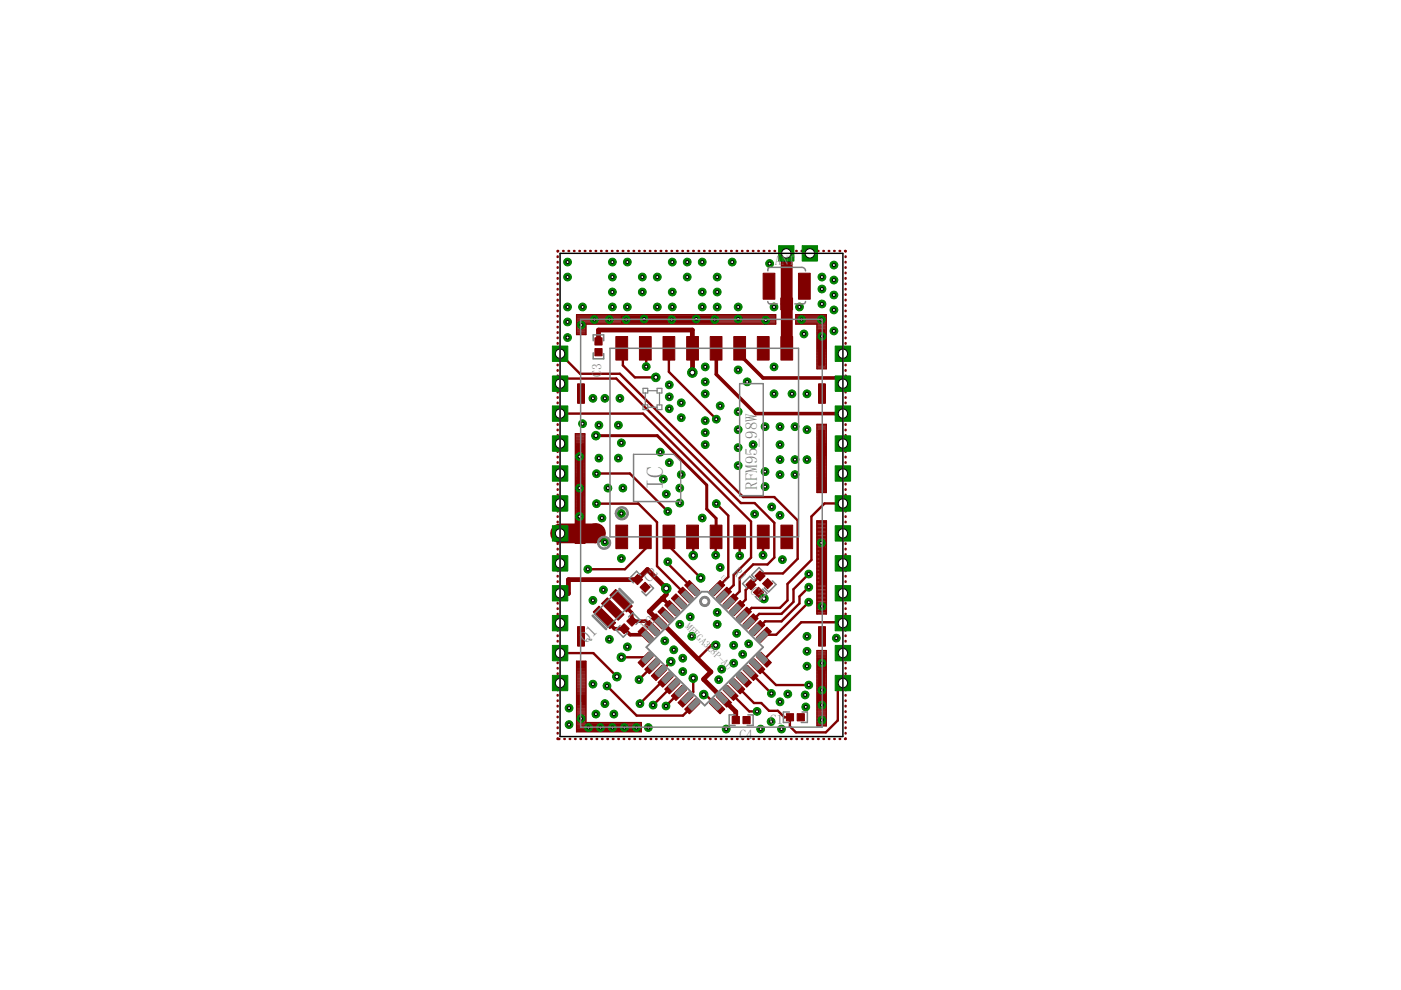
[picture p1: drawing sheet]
<svg xmlns="http://www.w3.org/2000/svg" width="297mm" height="210mm" viewBox="0 0 297 210" stroke-linecap="round" stroke-linejoin="round" font-family="sans-serif">
<defs><g id="words">
<text font-size="5" fill="#808080" x="140.6" y="103.8" transform="rotate(-90 140.6 103.8)">IC</text>
<g font-size="3.6" fill="#808080">
<text x="160.6" y="103.8" transform="rotate(-90 160.6 103.8)">RFM95_98W</text>
<text x="124.3" y="136.5" transform="rotate(-45 124.3 136.5)">Q1</text>
</g>
<g font-size="2.9" fill="#808080">
<text x="164.3" y="56.2">AN</text>
<text x="167.2" y="56.2">T</text>
<text x="127.5" y="79.9" transform="rotate(-90 127.5 79.9)">C</text>
<text x="127.5" y="78.4" transform="rotate(-90 127.5 78.4)">3</text>
<text x="137.7" y="123.5" transform="rotate(-45 137.7 123.5)">C2</text>
<text x="155.2" y="121.6" transform="rotate(45 155.2 121.6)">R1</text>
<text x="158.9" y="125.5" transform="rotate(45 158.9 125.5)">C5</text>
<text x="137" y="133.7" transform="rotate(-45 137 133.7)">R2</text>
<text x="163.2" y="153.5">C1</text>
<text x="156.8" y="156.6">C4</text>
</g>
<text font-size="2.1" fill="#808080" x="145.2" y="133" transform="rotate(45 145.2 133)">ME GA328P-AU</text>
<text font-size="1.4" fill="#808080" x="152.8" y="122.6" transform="rotate(45 152.8 122.6)">U1</text>
</g></defs>
<g fill="#800000" stroke="#800000" stroke-width=".21">
<path d="M169 151.3h1.5v1.5h-1.5z"/>
<path d="M166.7 151.3h1.6v1.5h-1.6z"/>
<path d="M126.1 73.9h1.6v1.5h-1.6z"/>
<path d="M126.1 71.6h1.6v1.6h-1.6z"/>
<path d="M165.5 63.2h2.5v2.5h-2.5z"/>
<path d="M161.8 57.9h2.5v5.5h-2.5z"/>
<path d="M169.3 57.9h2.5v5.5h-2.5z"/>
<path d="M130.5 125l3.6 3.5-1.3 1.3-3.5-3.6z"/>
<path d="M127.5 128l1.3-1.3 3.5 3.6-1.2 1.2z"/>
<path d="M127 128.5l3.5 3.5-1.2 1.3-3.5-3.5z"/>
<path d="M158.1 124l1.1-1.1 1.1 1.1-1.1 1.1z"/>
<path d="M159.7 125.6l1.1-1.1 1.1 1.1-1.1 1.1z"/>
<path d="M146.2 123.1l2.2 2.2-1 1-2.2-2.2z"/>
<path d="M143.7 125.5l1-1 2.3 2.2-1 1z"/>
<path d="M142.3 126.9l1-1 2.3 2.2-1 1z"/>
<path d="M140.9 128.3l1-1 2.3 2.3-1 .9z"/>
<path d="M139.5 129.7l1-1 2.2 2.3-.9 1z"/>
<path d="M138.1 131.1l1-1 2.2 2.3-1 1z"/>
<path d="M137.7 131.6l2.2 2.2-1 1-2.2-2.3z"/>
<path d="M136.2 133l2.3 2.2-1 1-2.2-2.3z"/>
<path d="M135.3 140.5l2.2-2.3 1 1-2.3 2.3z"/>
<path d="M136.7 141.9l2.2-2.2 1 .9-2.2 2.3z"/>
<path d="M138.1 143.3l2.2-2.2 1 .9-2.2 2.3z"/>
<path d="M139.5 144.7l2.3-2.2 .9 1-2.2 2.2z"/>
<path d="M140.9 146.1l2.3-2.2 1 1-2.3 2.2z"/>
<path d="M142.3 147.6l2.3-2.3 1 1-2.3 2.2z"/>
<path d="M143.7 149l2.3-2.3 1 1-2.3 2.2z"/>
<path d="M145.2 150.4l2.2-2.3 1 1-2.2 2.3z"/>
<path d="M150.4 149.1l1-1 2.3 2.3-1 1z"/>
<path d="M151.8 147.7l1-1 2.3 2.3-1 .9z"/>
<path d="M153.3 146.3l1-1 2.2 2.3-1 .9z"/>
<path d="M155.7 143.9l2.2 2.2-1 1-2.2-2.2z"/>
<path d="M157.1 142.5l2.2 2.2-1 1-2.2-2.2z"/>
<path d="M158.5 141.1l2.2 2.2-1 1-2.2-2.3z"/>
<path d="M158.9 140.6l1-.9 2.3 2.2-1 1z"/>
<path d="M160.3 139.2l1-1 2.3 2.3-1 1z"/>
<path d="M160.3 135.2l2.3-2.2 1 .9-2.3 2.3z"/>
<path d="M161.2 131.6l1 .9-2.3 2.3-1-1z"/>
<path d="M157.5 132.4l2.2-2.3 1 1-2.2 2.3z"/>
<path d="M156.1 131l2.2-2.3 1 1-2.2 2.3z"/>
<path d="M156.9 127.3l1 1-2.2 2.2-1-.9z"/>
<path d="M153.3 128.1l2.2-2.2 1 1-2.2 2.2z"/>
<path d="M151.8 126.7l2.3-2.2 1 1-2.3 2.2z"/>
<path d="M150.4 125.3l2.3-2.2 1 1-2.3 2.2z"/>
<path d="M130.6 71.4h2.5v4.9h-2.5z"/>
<path d="M135.6 71.4h2.5v4.9h-2.5z"/>
<path d="M145.6 71.4h2.5v4.9h-2.5z"/>
<path d="M140.6 71.4h2.5v4.9h-2.5z"/>
<path d="M155.6 71.4h2.5v4.9h-2.5z"/>
<path d="M150.6 71.4h2.5v4.9h-2.5z"/>
<path d="M165.6 71.4h2.5v4.9h-2.5z"/>
<path d="M160.6 71.4h2.5v4.9h-2.5z"/>
<path d="M130.6 111.3h2.5v5h-2.5z"/>
<path d="M140.6 111.3h2.5v5h-2.5z"/>
<path d="M135.6 111.3h2.5v5h-2.5z"/>
<path d="M150.6 111.3h2.5v5h-2.5z"/>
<path d="M145.6 111.3h2.5v5h-2.5z"/>
<path d="M160.6 111.3h2.5v5h-2.5z"/>
<path d="M155.6 111.3h2.5v5h-2.5z"/>
<path d="M165.6 111.3h2.5v5h-2.5z"/>
<path d="M135.7 124.5l1.1-1.1 1.1 1.1-1.1 1.1z"/>
<path d="M135.2 121.8l1 1.1-1 1.1-1.1-1.1z"/>
<path d="M157.5 151.9h1.5v1.5h-1.5z"/>
<path d="M155.2 151.9h1.6v1.5h-1.6z"/>
<path d="M132.9 131.7l1.1-1.1 1 1.1-1 1.1z"/>
<path d="M131.3 133.3l1-1.1 1.1 1.1-1.1 1.1z"/>
<path d="M162.8 122.7l1 1-1 1.1-1.1-1.1z"/>
<path d="M161.1 121l1.1 1.1-1.1 1.1-1-1.1z"/>
<path d="M125 153.5h7.5v1.3h-7.5z"/>
<path d="M131.7 67.1h20v1.2h-20z"/>
<path d="M122.3 94.2h1.3v20h-1.3z"/>
<path d="M173.6 91.2h1.2v12.5h-1.2z"/>
<path d="M173.6 70h1.2v7.4h-1.2z"/>
<path d="M173.8 116.4h1.3v7.5h-1.3z"/>
<path d="M173.6 142.2h1.2v7.5h-1.2z"/>
</g>
<g fill="none" stroke="#800000" stroke-width=".25">
<path d="M122.2 68.7h42.3v-2h-42.3v4.3h2v-2.3M122.2 70.9h2M122.2 70.7h2M122.2 70.4h2M122.2 70.2h2M122.2 70h2M122.2 69.8h2M122.2 69.6h2M122.2 69.3h2M122.2 69.1h2M122.2 68.9h2M122.2 68.5h42.3"/>
<path d="M122.2 68.3h42.3M122.2 68h42.3M122.2 67.8h42.3M122.2 67.6h42.3M122.2 67.4h42.3M122.2 67.2h42.3M122.2 67h42.3M168.7 68.5h6.5M168.7 68.3h6.5M168.7 68h6.5M168.7 67.8h6.5M168.7 67.6h6.5"/>
<path d="M168.7 67.4h6.5M168.7 67.2h6.5M168.7 67h6.5M173.2 70.9h2M173.2 70.7h2M173.2 70.4h2M173.2 70.2h2M173.2 70h2M173.2 69.8h2M173.2 69.6h2M173.2 69.3h2M173.2 69.1h2"/>
<path d="M173.2 68.9h2M173.2 78.1h2M173.2 77.9h2M173.2 77.6h2M173.2 77.4h2M173.2 77.2h2M173.2 77h2M173.2 76.8h2M173.2 76.5h2M173.2 76.3h2M173.2 76.1h2M173.2 75.9h2"/>
<path d="M173.2 75.7h2M173.2 75.5h2M173.2 75.2h2M173.2 75h2M173.2 74.8h2M173.2 74.6h2M173.2 74.4h2M173.2 74.1h2M173.2 73.9h2M173.2 73.7h2M173.2 73.5h2M173.2 73.3h2"/>
<path d="M173.2 73h2M173.2 72.8h2M173.2 72.6h2M173.2 72.4h2M173.2 72.2h2M173.2 72h2M173.2 71.7h2M173.2 71.5h2M173.2 71.3h2M173.2 71.1h2M175.2 68.7h-6.5v-2h6.5v11.5h-2v-9.5M122 99.9h2"/>
<path d="M122 99.7h2M122 99.4h2M122 99.2h2M122 99h2M122 98.8h2M122 98.6h2M122 98.4h2M122 98.1h2M122 97.9h2M122 97.7h2M122 97.5h2M122 97.3h2"/>
<path d="M122 97h2M122 96.8h2M122 96.6h2M122 96.4h2M122 96.2h2M122 95.9h2M122 95.7h2M122 95.5h2M122 95.3h2M122 95.1h2M122 94.9h2M122 94.7h2"/>
<path d="M122 94.4h2M122 94.2h2M122 94h2M122 93.8h2M122 93.6h2M122 93.3h2M122 93.1h2M122 92.9h2M122 92.7h2M122 92.5h2M122 92.2h2M122 92h2"/>
<path d="M122 91.9h2v23.3h-2zM173.2 90h2v14.4h-2zM173.2 99.9h2M173.2 99.7h2M173.2 99.4h2M173.2 99.2h2M173.2 99h2M173.2 98.8h2M173.2 98.6h2M173.2 98.4h2M173.2 98.1h2M173.2 97.9h2"/>
<path d="M173.2 97.7h2M173.2 97.5h2M173.2 97.3h2M173.2 97h2M173.2 96.8h2M173.2 96.6h2M173.2 96.4h2M173.2 96.2h2M173.2 95.9h2M173.2 95.7h2M173.2 95.5h2M173.2 95.3h2"/>
<path d="M173.2 95.1h2M173.2 94.9h2M173.2 94.7h2M173.2 94.4h2M173.2 94.2h2M173.2 94h2M173.2 93.8h2M173.2 93.6h2M173.2 93.3h2M173.2 93.1h2M173.2 92.9h2M173.2 92.7h2"/>
<path d="M173.2 92.5h2M173.2 92.2h2M173.2 92h2M173.2 91.8h2M173.2 91.6h2M173.2 91.4h2M173.2 91.2h2M173.2 90.9h2M173.2 90.7h2M173.2 90.5h2M173.2 90.3h2M173.2 90.1h2"/>
<path d="M122 104.2h2M122 104h2M122 103.8h2M122 103.6h2M122 103.4h2M122 103.1h2M122 102.9h2M122 102.7h2M122 102.5h2M122 102.3h2M122 102.1h2M122 101.9h2"/>
<path d="M122 101.6h2M122 101.4h2M122 101.2h2M122 101h2M122 100.8h2M122 100.5h2M122 100.3h2M122 100.1h2M122 115.1h2M122 114.9h2M122 114.7h2M122 114.5h2"/>
<path d="M122 114.3h2M122 114.1h2M122 113.8h2M122 113.6h2M122 113.4h2M122 113.2h2M122 113h2M122 112.8h2M122 112.5h2M122 112.3h2M122 112.1h2M122 111.9h2"/>
<path d="M122 111.7h2M122 111.4h2M122 111.2h2M122 111h2M122 110.8h2M122 110.6h2M122 110.4h2M122 110.1h2M122 109.9h2M122 109.7h2M122 109.5h2M122 109.3h2"/>
<path d="M122 109.1h2M122 108.8h2M122 108.6h2M122 108.4h2M122 108.2h2M122 107.9h2M122 107.7h2M122 107.5h2M122 107.3h2M122 107.1h2M122 106.9h2M122 106.6h2"/>
<path d="M122 106.4h2M122 106.2h2M122 106h2M122 105.8h2M122 105.6h2M122 105.3h2M122 105.1h2M122 104.9h2M122 104.7h2M122 104.5h2M173.2 104.2h2M173.2 104h2"/>
<path d="M173.2 103.8h2M173.2 103.6h2M173.2 103.4h2M173.2 103.1h2M173.2 102.9h2M173.2 102.7h2M173.2 102.5h2M173.2 102.3h2M173.2 102.1h2M173.2 101.9h2M173.2 101.6h2M173.2 101.4h2"/>
<path d="M173.2 101.2h2M173.2 101h2M173.2 100.8h2M173.2 100.5h2M173.2 100.3h2M173.2 100.1h2M173.2 137.9h2v16h-2zM173.2 139.8h2M173.2 139.6h2M173.2 139.4h2M173.2 139.1h2M173.2 138.9h2"/>
<path d="M173.2 138.7h2M173.2 138.5h2M173.2 138.3h2M173.2 138h2M122.2 140.2h2v13h11.8v2h-13.8zM122.2 153.8h13.8M122.2 153.5h13.8M122.2 153.3h13.8M122.2 153.1h2M122.2 152.9h2M122.2 152.7h2M122.2 152.5h2"/>
<path d="M122.2 152.2h2M122.2 152h2M122.2 151.8h2M122.2 151.6h2M122.2 151.4h2M122.2 151.2h2M122.2 150.9h2M122.2 150.7h2M122.2 150.5h2M122.2 150.3h2M122.2 150.1h2M122.2 149.8h2"/>
<path d="M122.2 149.6h2M122.2 149.4h2M122.2 149.2h2M122.2 149h2M122.2 148.7h2M122.2 148.5h2M122.2 148.3h2M122.2 148.1h2M122.2 147.9h2M122.2 147.7h2M122.2 147.4h2M122.2 147.2h2"/>
<path d="M122.2 147h2M122.2 146.8h2M122.2 146.6h2M122.2 146.3h2M122.2 146.1h2M122.2 145.9h2M122.2 145.7h2M122.2 145.5h2M122.2 145.3h2M122.2 145h2M122.2 144.8h2M122.2 144.6h2"/>
<path d="M122.2 144.4h2M122.2 144.2h2M122.2 144h2M122.2 143.7h2M122.2 143.5h2M122.2 143.3h2M122.2 143.1h2M122.2 142.9h2M122.2 142.6h2M122.2 142.4h2M122.2 142.2h2M122.2 142h2"/>
<path d="M122.2 141.8h2M122.2 141.5h2M122.2 141.3h2M122.2 141.1h2M122.2 140.9h2M122.2 140.7h2M122.2 140.5h2M122.2 140.3h2M122.2 155.1h13.8M122.2 154.9h13.8M122.2 154.6h13.8M122.2 154.4h13.8"/>
<path d="M122.2 154.2h13.8M122.2 154h13.8M173.2 153.8h2M173.2 153.5h2M173.2 153.3h2M173.2 153.1h2M173.2 152.9h2M173.2 152.7h2M173.2 152.5h2M173.2 152.2h2M173.2 152h2M173.2 151.8h2"/>
<path d="M173.2 151.6h2M173.2 151.4h2M173.2 151.2h2M173.2 150.9h2M173.2 150.7h2M173.2 150.5h2M173.2 150.3h2M173.2 150.1h2M173.2 149.8h2M173.2 149.6h2M173.2 149.4h2M173.2 149.2h2"/>
<path d="M173.2 149h2M173.2 148.7h2M173.2 148.5h2M173.2 148.3h2M173.2 148.1h2M173.2 147.9h2M173.2 147.7h2M173.2 147.4h2M173.2 147.2h2M173.2 147h2M173.2 146.8h2M173.2 146.6h2"/>
<path d="M173.2 146.3h2M173.2 146.1h2M173.2 145.9h2M173.2 145.7h2M173.2 145.5h2M173.2 145.3h2M173.2 145h2M173.2 144.8h2M173.2 144.6h2M173.2 144.4h2M173.2 144.2h2M173.2 144h2"/>
<path d="M173.2 143.7h2M173.2 143.5h2M173.2 143.3h2M173.2 143.1h2M173.2 142.9h2M173.2 142.6h2M173.2 142.4h2M173.2 142.2h2M173.2 142h2M173.2 141.8h2M173.2 141.5h2M173.2 141.3h2"/>
<path d="M173.2 141.1h2M173.2 140.9h2M173.2 140.7h2M173.2 140.5h2M173.2 140.3h2M173.2 140h2"/>
</g>
<g fill="none" stroke="#800000" stroke-width=".32">
<path d="M173.2 110.4h2v19.8h-2zM173.2 120h2M173.2 119.7h2M173.2 119.4h2M173.2 119.1h2M173.2 118.8h2M173.2 118.5h2M173.2 118.3h2M173.2 118h2M173.2 117.7h2M173.2 117.4h2M173.2 117.1h2"/>
<path d="M173.2 116.8h2M173.2 116.5h2M173.2 116.2h2M173.2 116h2M173.2 115.7h2M173.2 115.4h2M173.2 115.1h2M173.2 114.8h2M173.2 114.5h2M173.2 114.3h2M173.2 114h2M173.2 113.7h2"/>
<path d="M173.2 113.4h2M173.2 113.1h2M173.2 112.8h2M173.2 112.5h2M173.2 112.2h2M173.2 112h2M173.2 111.7h2M173.2 111.4h2M173.2 111.1h2M173.2 110.8h2M173.2 110.5h2M173.2 130h2"/>
<path d="M173.2 129.7h2M173.2 129.4h2M173.2 129.1h2M173.2 128.8h2M173.2 128.5h2M173.2 128.2h2M173.2 128h2M173.2 127.7h2M173.2 127.4h2M173.2 127.1h2M173.2 126.8h2M173.2 126.5h2"/>
<path d="M173.2 126.2h2M173.2 126h2M173.2 125.7h2M173.2 125.4h2M173.2 125.1h2M173.2 124.8h2M173.2 124.5h2M173.2 124.2h2M173.2 124h2M173.2 123.7h2M173.2 123.4h2M173.2 123.1h2"/>
<path d="M173.2 122.8h2M173.2 122.5h2M173.2 122.3h2M173.2 122h2M173.2 121.7h2M173.2 121.4h2M173.2 121.1h2M173.2 120.8h2M173.2 120.5h2M173.2 120.2h2"/>
</g>
<g fill="none" stroke="#800000" stroke-width=".21">
<path d="M122.5 81.4h1.4v4h-1.4zM122.5 85.4h1.4M122.5 85.3h1.4M122.5 85.2h1.4M122.5 85.1h1.4M122.5 85h1.4M122.5 84.9h1.4M122.5 84.8h1.4M122.5 84.7h1.4M122.5 84.6h1.4M122.5 84.5h1.4M122.5 84.4h1.4"/>
<path d="M122.5 84.3h1.4M122.5 84.2h1.4M122.5 84.1h1.4M122.5 84h1.4M122.5 83.9h1.4M122.5 83.8h1.4M122.5 83.7h1.4M122.5 83.6h1.4M122.5 83.5h1.4M122.5 83.4h1.4M122.5 83.3h1.4M122.5 83.2h1.4"/>
<path d="M122.5 83.1h1.4M122.5 83h1.4M122.5 82.9h1.4M122.5 82.8h1.4M122.5 82.7h1.4M122.5 82.6h1.4M122.5 82.5h1.4M122.5 82.4h1.4M122.5 82.3h1.4M122.5 82.2h1.4M122.5 82.1h1.4M122.5 82h1.4"/>
<path d="M122.5 81.9h1.4M122.5 81.8h1.4M122.5 81.7h1.4M122.5 81.6h1.4M122.5 81.5h1.4M173.6 81.4h1.4v4h-1.4zM173.6 85.4h1.4M173.6 85.3h1.4M173.6 85.2h1.4M173.6 85.1h1.4M173.6 85h1.4M173.6 84.9h1.4"/>
<path d="M173.6 84.8h1.4M173.6 84.7h1.4M173.6 84.6h1.4M173.6 84.5h1.4M173.6 84.4h1.4M173.6 84.3h1.4M173.6 84.2h1.4M173.6 84.1h1.4M173.6 84h1.4M173.6 83.9h1.4M173.6 83.8h1.4M173.6 83.7h1.4"/>
<path d="M173.6 83.6h1.4M173.6 83.5h1.4M173.6 83.4h1.4M173.6 83.3h1.4M173.6 83.2h1.4M173.6 83.1h1.4M173.6 83h1.4M173.6 82.9h1.4M173.6 82.8h1.4M173.6 82.7h1.4M173.6 82.6h1.4M173.6 82.5h1.4"/>
<path d="M173.6 82.4h1.4M173.6 82.3h1.4M173.6 82.2h1.4M173.6 82.1h1.4M173.6 82h1.4M173.6 81.9h1.4M173.6 81.8h1.4M173.6 81.7h1.4M173.6 81.6h1.4M173.6 81.5h1.4M122.5 132.9h1.4v4h-1.4zM122.5 136.8h1.4"/>
<path d="M122.5 136.7h1.4M122.5 136.6h1.4M122.5 136.5h1.4M122.5 136.4h1.4M122.5 136.3h1.4M122.5 136.2h1.4M122.5 136.1h1.4M122.5 136h1.4M122.5 135.9h1.4M122.5 135.8h1.4M122.5 135.7h1.4M122.5 135.6h1.4"/>
<path d="M122.5 135.5h1.4M122.5 135.4h1.4M122.5 135.3h1.4M122.5 135.2h1.4M122.5 135.1h1.4M122.5 135h1.4M122.5 134.9h1.4M122.5 134.8h1.4M122.5 134.7h1.4M122.5 134.6h1.4M122.5 134.5h1.4M122.5 134.4h1.4"/>
<path d="M122.5 134.3h1.4M122.5 134.2h1.4M122.5 134.1h1.4M122.5 134h1.4M122.5 133.9h1.4M122.5 133.8h1.4M122.5 133.7h1.4M122.5 133.6h1.4M122.5 133.5h1.4M122.5 133.4h1.4M122.5 133.3h1.4M122.5 133.2h1.4"/>
<path d="M122.5 133.1h1.4M122.5 133h1.4M173.6 132.9h1.4v4h-1.4zM173.6 136.8h1.4M173.6 136.7h1.4M173.6 136.6h1.4M173.6 136.5h1.4M173.6 136.4h1.4M173.6 136.3h1.4M173.6 136.2h1.4M173.6 136.1h1.4M173.6 136h1.4"/>
<path d="M173.6 135.9h1.4M173.6 135.8h1.4M173.6 135.7h1.4M173.6 135.6h1.4M173.6 135.5h1.4M173.6 135.4h1.4M173.6 135.3h1.4M173.6 135.2h1.4M173.6 135.1h1.4M173.6 135h1.4M173.6 134.9h1.4M173.6 134.8h1.4"/>
<path d="M173.6 134.7h1.4M173.6 134.6h1.4M173.6 134.5h1.4M173.6 134.4h1.4M173.6 134.3h1.4M173.6 134.2h1.4M173.6 134.1h1.4M173.6 134h1.4M173.6 133.9h1.4M173.6 133.8h1.4M173.6 133.7h1.4M173.6 133.6h1.4"/>
<path d="M173.6 133.5h1.4M173.6 133.4h1.4M173.6 133.3h1.4M173.6 133.2h1.4M173.6 133.1h1.4M173.6 133h1.4"/>
</g>
<g fill="none" stroke="#800000" stroke-width=".51">
<path d="M118.2 54.4v.1M118.2 55.5v.1M118.2 56.7v.1M118.2 57.8v.1M118.2 58.9v.2M118.4 53.2l-.2 .1M119.4 53.2h.1M120.5 53.2h.2M121.7 53.2h.1M122.8 53.2h.2M124 53.2h.1M125.1 53.2h.2"/>
<path d="M126.3 53.2h.1M127.4 53.2h.2M128.6 53.2h.1M129.7 53.2h.2M130.9 53.2h.1M132 53.2h.2M133.2 53.2h.1M134.3 53.2h.2M135.5 53.2h.1M136.6 53.2h.2M137.8 53.2h.1M138.9 53.2h.1"/>
<path d="M140.1 53.2h.1M141.2 53.2h.2M142.4 53.2h.1M143.5 53.2h.2M144.7 53.2h.1M145.8 53.2h.1M147 53.2h.1M148.1 53.2h.2M149.3 53.2h.1M150.4 53.2h.1M151.6 53.2h.1M152.7 53.2h.1"/>
<path d="M153.9 53.2h.1M155 53.2h.2M156.2 53.2h.1M157.3 53.2h.1M158.5 53.2h.1M159.6 53.2h.1M160.8 53.2h.1M161.9 53.2h.2M163.1 53.2h.1M164.2 53.2h.1M165.4 53.2h.1M166.5 53.2h.1"/>
<path d="M167.7 53.2h.1M168.8 53.2h.1M169.9 53.2h.2M171.1 53.2h.1M172.3 53.2h.1M173.4 53.2h.1M174.6 53.2h.1M175.7 53.2h.1M176.8 53.2h.2M178 53.2h.1M179.2 53.2l.1 .1M179.3 54.4v.1"/>
<path d="M179.3 55.5v.1M179.3 56.7v.1M179.3 57.8v.1M179.3 58.9v.2M118.2 60.1v.1M118.2 61.3v.1M118.2 62.4v.1M118.2 63.5v.2M118.2 64.7v.1M118.2 65.8v.2M118.2 67v.1M118.2 68.1v.2"/>
<path d="M118.2 69.3v.1M118.2 70.4v.2M118.2 71.6v.1M118.2 72.7v.2M118.2 73.9v.1M118.2 75v.2M118.2 76.2v.1M118.2 77.3v.1M118.2 78.5v.1M118.2 79.6v.2M118.7 75l4.3 4.2h8.4l26.2 26.2h6.6l4.9 4.9v8.2l-3.1 3.1h-4.3l-2.5 2.4M131.8 73.9l.3 .2v3.4l2.5 2.5h4.4"/>
<path d="M136.8 73.9l.2 .1v3.7M141.8 73.9v4.9l10.1 10.1M179.3 60.1v.1M179.3 61.3v.1M179.3 62.4v.1M179.3 63.5v.2M179.3 64.7v.1M179.3 65.8v.2M179.3 67v.1M179.3 68.1v.2M179.3 69.3v.1M179.3 70.4v.2"/>
<path d="M179.3 71.6v.1M179.3 72.7v.2M179.3 73.9v.1M179.3 75v.2M179.3 76.2v.1M179.3 77.3v.1M179.3 78.5v.1M179.3 79.6v.2M118.2 80.8v.1M118.2 81.9v.1M118.2 83.1v.1M118.2 84.2v.1"/>
<path d="M118.2 85.4v.1M118.2 86.5v.1M118.2 87.7v.1M118.2 88.8v.1M118.2 90v.1M118.2 91.1v.1M118.2 92.2v.2M118.2 93.4v.1M118.2 94.6v.1M118.2 95.7v.1M118.2 96.8v.2M118.2 98v.1"/>
<path d="M118.2 99.1v.2M118.7 87.7h17.6l22.9 22.9v7.6l-3.6 3.7v2.2l-2.1 2M118.7 81.3l1.1-1h10.9l26.4 26.4h2.9l4.2 4.1v7.4l-1.5 1.5h-3l-2.9 2.8v2.9l-1.9 1.9v.2M179.3 80.8v.1M179.3 81.9v.1M179.3 83.1v.1M179.3 84.2v.1M179.3 85.4v.1M179.3 86.5v.1M179.3 87.7v.1M179.3 88.8v.1M179.3 90v.1"/>
<path d="M179.3 91.1v.1M179.3 92.2v.2M179.3 93.4v.1M179.3 94.6v.1M179.3 95.7v.1M179.3 96.8v.2M179.3 98v.1M179.3 99.1v.2M118.2 100.3v.1M118.2 101.4v.2M118.2 102.6v.1M118.2 103.7v.2"/>
<path d="M118.2 104.9v.1M118.2 106v.2M118.2 107.2v.1M118.2 108.3v.2M118.2 109.5v.1M118.2 110.6v.1M118.2 111.8v.1M118.2 112.9v.2M118.2 114.1v.1M118.2 115.2v.1M118.2 116.4v.1M118.2 117.5v.1"/>
<path d="M118.2 118.7v.1M118.2 119.8v.1M126.5 100.4h7l8.1 8M126.5 106.8l8.8-.1 4 4v9.3l6.1 6.1M136.8 113.8v2.6l-4.3 4.3h-7.9M141.6 119.1v.4l5.2 5.2M141.8 113.8v2l6.8 6.7M146.8 113.8l.2 .2v3.8M151.8 113.8l-.1 3.9M151.9 106.8l2.5 2.5v13l-2.3 2.4M156.8 113.8v4M156.8 113.8v.1"/>
<path d="M161.8 113.8v3.9M178.7 106.7h-3.9l-2.8 2.8v9.2l-5 5.1v3.5l-1.6 1.6h-6l-1.5 1.4h-.2M179.3 100.3v.1M179.3 101.4v.2M179.3 102.6v.1M179.3 103.7v.2M179.3 104.9v.1M179.3 106v.2M179.3 107.2v.1M179.3 108.3v.2M179.3 109.5v.1M179.3 110.6v.1"/>
<path d="M179.3 111.8v.1M179.3 112.9v.2M179.3 114.1v.1M179.3 115.2v.1M179.3 116.4v.1M179.3 117.5v.1M179.3 118.7v.1M179.3 119.8v.1M118.2 120.9v.2M118.2 122.1v.1M118.2 123.3v.1M118.2 124.4v.1"/>
<path d="M118.2 125.5v.2M118.2 126.7v.1M118.2 127.8v.2M118.2 129v.1M118.2 130.1v.2M118.2 131.3v.1M118.2 132.4v.2M118.2 133.6v.1M118.2 134.7v.2M118.2 135.9v.1M118.2 137v.2M118.2 138.2v.1"/>
<path d="M118.2 139.3v.2M118.7 138.5h7.1l5 5M131.7 139.4h4.7l.5 .4M151.7 136.8h-.9l-2.9 2.9M159.2 124h.1M159.2 124l-1.1 1.1v2l-1.8 1.8M171.5 121.7l-3.3 3.2v2.7l-2.5 2.6h-4.7l-1.7 1.5h-.2M171.5 124.5l-2 2v1.4l-3.8 3.8h-3.5l-1.4 1.5h-.3v-.3M171.5 127.7l-6.9 6.9h-2.7M178.5 131.9h-8.6l-8 7.9M179.3 120.9v.2M179.3 122.1v.1"/>
<path d="M179.3 123.3v.1M179.3 124.4v.1M179.3 125.5v.2M179.3 126.7v.1M179.3 127.8v.2M179.3 129v.1M179.3 130.1v.2M179.3 131.3v.1M179.3 132.4v.2M179.3 133.6v.1M179.3 134.7v.2M179.3 135.9v.1"/>
<path d="M179.3 137v.2M179.3 138.2v.1M179.3 139.3v.2M118.2 156.5v.2h.4M118.2 140.5v.1M118.2 141.6v.2M118.2 142.8v.1M118.2 143.9v.2M118.2 145.1v.1M118.2 146.2v.1M118.2 147.4v.1M118.2 148.5v.1"/>
<path d="M118.2 149.6v.2M118.2 150.8v.1M118.2 152v.1M118.2 153.1v.1M118.2 154.2v.2M118.2 155.4v.1M119.6 156.7h.2M120.8 156.7h.1M121.9 156.7h.1M123.1 156.7h.1M124.2 156.7h.1M125.3 156.7h.2"/>
<path d="M126.5 156.7h.1M127.6 156.7h.2M128.7 145.4l6.3 6.3h9.8l2-1.9M128.8 156.7h.1M129.9 156.7h.2M131.1 156.7h.1M132.2 156.7h.2M133.4 156.7h.1M134.5 156.7h.1M135.7 156.7h.1M136.8 156.7h.1M137.9 156.7h.2"/>
<path d="M138.3 141.3l-2.8 2.8M139.1 156.7h.1M140.2 156.7h.2M141.1 144.1h-.3l-5.1 5.1M141.4 156.7h.1M141.8 149v.1M141.8 149.1l-.6 .6M142.2 140.3l-2.5 2.4M142.5 156.7h.1M142.5 145.5l-4 4M143.7 156.7h.1M144 146.9l-2.2 2.1"/>
<path d="M144.8 156.7h.1M146 156.7h.1M147 143.8v2.9l-1.6 1.6M147.1 156.7h.1M148.3 156.7h.1M149.2 147.3h.4l2.5 2.5M149.4 156.7h.1M150.5 156.7h.2M151.7 156.7h.1M152.8 156.7h.2M154 156.7h.1M154.9 146.9l4 3.9h1.6"/>
<path d="M155.1 156.7h.1M156.3 156.7h.1M157.4 156.7h.1M158.6 156.7h.1M159.1 142.7l4.5 4.3M159.7 156.7h.1M160.5 141.3l4 3.9h7M160.8 156.7h.2M162 156.7h.1M163.1 156.7h.2M164.3 156.7h.1M165.4 156.7h.1"/>
<path d="M166.6 156.7h.1M167.7 156.7h.1M168.8 156.7h.2M170 156.7h.1M171.1 156.7h.2M172.3 156.7h.1M173.4 156.7h.2M174.6 156.7h.1M175.7 156.7h.2M176.9 156.7h.1M178 156.7h.1M178.7 144.8l-1.1 1.1v6.8l-2.5 2.6h-6.4l-1.2-1.3v-1.9h-1.2l-1.4-1.4h-1.9l-1.6-1.6h-1.5l-3.6-3.6"/>
<path d="M179.3 156.5l-.1 .2M179.3 140.5v.1M179.3 141.6v.2M179.3 142.8v.1M179.3 143.9v.2M179.3 145.1v.1M179.3 146.2v.1M179.3 147.4v.1M179.3 148.5v.1M179.3 149.6v.2M179.3 150.8v.1M179.3 152v.1"/>
<path d="M179.3 153.1v.1M179.3 154.2v.2M179.3 155.4v.1"/>
</g>
<path d="M126.3 113l-7.6 .1" fill="none" stroke="#800000" stroke-width="4.2"/>
<path d="M166.7 53.7l.1 .9M126.9 72.4v-2.4h19.9v9M174.1 115.1h.4v5.1M118.7 125.8h1.8v-2.9h14.7l2.1-2.1 4 4v1.2l-3.7 3.6 2.1 2.1M139.7 131.7h.3l10.7 10.8-1.5 1.6 6.8 6.8v1.8M139.7 131.7h.1M140.4 126.9l.3 .2M160.8 125.6l1.2 1.1v.2M178.4 131.9v.2h.3" fill="none" stroke="#800000" stroke-width="1"/>
<path d="M126.3 92.4h13.1l10.4 10.4v5.1l2 2v3.9" fill="none" stroke="#800000" stroke-width=".63"/>
<path d="M151.8 73.9l.1 5.5 8.3 8.3h18.5M156.8 73.9v1.3l5 4.9h15.7l1.2 1.2M128.1 130.9v.3l2.2 2.1h2l1.3 1.3h3.3M131.7 127.4v.3l2.3 2.2v1.8h2.8l1.5 1.5M140.6 127h.1M140.6 127l1.9 1.9" fill="none" stroke="#800000" stroke-width=".76"/>
<path d="M166.8 53.8v20.1M166.8 64.4v.1" fill="none" stroke="#800000" stroke-width="2.5"/>
<path d="M117.1 143.2h3.3v3.3h-3.3z" fill="#008000" stroke="#008000" stroke-width=".21"/>
<circle cx="118.7" cy="144.8" r=".99" fill="#fff" stroke="#000" stroke-width=".21"/>
<path d="M117.1 136.8h3.3v3.3h-3.3z" fill="#008000" stroke="#008000" stroke-width=".21"/>
<circle cx="118.7" cy="138.5" r=".99" fill="#fff" stroke="#000" stroke-width=".21"/>
<path d="M117.1 130.5h3.3v3.3h-3.3z" fill="#008000" stroke="#008000" stroke-width=".21"/>
<circle cx="118.7" cy="132.1" r=".99" fill="#fff" stroke="#000" stroke-width=".21"/>
<path d="M117.1 124.2h3.3v3.2h-3.3z" fill="#008000" stroke="#008000" stroke-width=".21"/>
<circle cx="118.7" cy="125.8" r=".99" fill="#fff" stroke="#000" stroke-width=".21"/>
<path d="M117.1 117.8h3.3v3.3h-3.3z" fill="#008000" stroke="#008000" stroke-width=".21"/>
<circle cx="118.7" cy="119.4" r=".99" fill="#fff" stroke="#000" stroke-width=".21"/>
<path d="M117.1 111.5h3.3v3.2h-3.3z" fill="#008000" stroke="#008000" stroke-width=".21"/>
<circle cx="118.7" cy="113.1" r=".99" fill="#fff" stroke="#000" stroke-width=".21"/>
<path d="M117.1 105.1h3.3v3.3h-3.3z" fill="#008000" stroke="#008000" stroke-width=".21"/>
<circle cx="118.7" cy="106.7" r=".99" fill="#fff" stroke="#000" stroke-width=".21"/>
<path d="M117.1 98.8h3.3v3.2h-3.3z" fill="#008000" stroke="#008000" stroke-width=".21"/>
<circle cx="118.7" cy="100.4" r=".99" fill="#fff" stroke="#000" stroke-width=".21"/>
<path d="M117.1 92.4h3.3v3.3h-3.3z" fill="#008000" stroke="#008000" stroke-width=".21"/>
<circle cx="118.7" cy="94" r=".99" fill="#fff" stroke="#000" stroke-width=".21"/>
<path d="M117.1 86.1h3.3v3.2h-3.3z" fill="#008000" stroke="#008000" stroke-width=".21"/>
<circle cx="118.7" cy="87.7" r=".99" fill="#fff" stroke="#000" stroke-width=".21"/>
<path d="M117.1 79.7h3.3v3.3h-3.3z" fill="#008000" stroke="#008000" stroke-width=".21"/>
<circle cx="118.7" cy="81.3" r=".99" fill="#fff" stroke="#000" stroke-width=".21"/>
<path d="M117.1 73.4h3.3v3.2h-3.3z" fill="#008000" stroke="#008000" stroke-width=".21"/>
<circle cx="118.7" cy="75" r=".99" fill="#fff" stroke="#000" stroke-width=".21"/>
<path d="M177.1 143.2h3.2v3.3h-3.2z" fill="#008000" stroke="#008000" stroke-width=".21"/>
<circle cx="178.7" cy="144.8" r=".99" fill="#fff" stroke="#000" stroke-width=".21"/>
<path d="M177.1 136.8h3.2v3.3h-3.2z" fill="#008000" stroke="#008000" stroke-width=".21"/>
<circle cx="178.7" cy="138.5" r=".99" fill="#fff" stroke="#000" stroke-width=".21"/>
<path d="M177.1 130.5h3.2v3.3h-3.2z" fill="#008000" stroke="#008000" stroke-width=".21"/>
<circle cx="178.7" cy="132.1" r=".99" fill="#fff" stroke="#000" stroke-width=".21"/>
<path d="M177.1 124.2h3.2v3.2h-3.2z" fill="#008000" stroke="#008000" stroke-width=".21"/>
<circle cx="178.7" cy="125.8" r=".99" fill="#fff" stroke="#000" stroke-width=".21"/>
<path d="M177.1 117.8h3.2v3.3h-3.2z" fill="#008000" stroke="#008000" stroke-width=".21"/>
<circle cx="178.7" cy="119.4" r=".99" fill="#fff" stroke="#000" stroke-width=".21"/>
<path d="M177.1 111.5h3.2v3.2h-3.2z" fill="#008000" stroke="#008000" stroke-width=".21"/>
<circle cx="178.7" cy="113.1" r=".99" fill="#fff" stroke="#000" stroke-width=".21"/>
<path d="M177.1 105.1h3.2v3.3h-3.2z" fill="#008000" stroke="#008000" stroke-width=".21"/>
<circle cx="178.7" cy="106.7" r=".99" fill="#fff" stroke="#000" stroke-width=".21"/>
<path d="M177.1 98.8h3.2v3.2h-3.2z" fill="#008000" stroke="#008000" stroke-width=".21"/>
<circle cx="178.7" cy="100.4" r=".99" fill="#fff" stroke="#000" stroke-width=".21"/>
<path d="M177.1 92.4h3.2v3.3h-3.2z" fill="#008000" stroke="#008000" stroke-width=".21"/>
<circle cx="178.7" cy="94" r=".99" fill="#fff" stroke="#000" stroke-width=".21"/>
<path d="M177.1 86.1h3.2v3.2h-3.2z" fill="#008000" stroke="#008000" stroke-width=".21"/>
<circle cx="178.7" cy="87.7" r=".99" fill="#fff" stroke="#000" stroke-width=".21"/>
<path d="M177.1 79.7h3.2v3.3h-3.2z" fill="#008000" stroke="#008000" stroke-width=".21"/>
<circle cx="178.7" cy="81.3" r=".99" fill="#fff" stroke="#000" stroke-width=".21"/>
<path d="M177.1 73.4h3.2v3.2h-3.2z" fill="#008000" stroke="#008000" stroke-width=".21"/>
<circle cx="178.7" cy="75" r=".99" fill="#fff" stroke="#000" stroke-width=".21"/>
<path d="M165.1 52.1h3.2v3.3h-3.2z" fill="#008000" stroke="#008000" stroke-width=".21"/>
<circle cx="166.7" cy="53.7" r=".99" fill="#fff" stroke="#000" stroke-width=".21"/>
<path d="M170.1 52.1h3.2v3.3h-3.2z" fill="#008000" stroke="#008000" stroke-width=".21"/>
<circle cx="171.7" cy="53.7" r=".99" fill="#fff" stroke="#000" stroke-width=".21"/>
<circle cx="120.3" cy="55.6" r=".83" fill="#008000" stroke="#008000" stroke-width=".21"/>
<circle cx="120.3" cy="55.6" r=".32" fill="#fff" stroke="#000" stroke-width=".21"/>
<circle cx="129.8" cy="55.6" r=".83" fill="#008000" stroke="#008000" stroke-width=".21"/>
<circle cx="129.8" cy="55.6" r=".32" fill="#fff" stroke="#000" stroke-width=".21"/>
<circle cx="133" cy="55.6" r=".83" fill="#008000" stroke="#008000" stroke-width=".21"/>
<circle cx="133" cy="55.6" r=".32" fill="#fff" stroke="#000" stroke-width=".21"/>
<circle cx="142.5" cy="55.6" r=".83" fill="#008000" stroke="#008000" stroke-width=".21"/>
<circle cx="142.5" cy="55.6" r=".32" fill="#fff" stroke="#000" stroke-width=".21"/>
<circle cx="145.7" cy="55.6" r=".83" fill="#008000" stroke="#008000" stroke-width=".21"/>
<circle cx="145.7" cy="55.6" r=".32" fill="#fff" stroke="#000" stroke-width=".21"/>
<circle cx="148.9" cy="55.6" r=".83" fill="#008000" stroke="#008000" stroke-width=".21"/>
<circle cx="148.9" cy="55.6" r=".32" fill="#fff" stroke="#000" stroke-width=".21"/>
<circle cx="155.2" cy="55.6" r=".83" fill="#008000" stroke="#008000" stroke-width=".21"/>
<circle cx="155.2" cy="55.6" r=".32" fill="#fff" stroke="#000" stroke-width=".21"/>
<circle cx="120.3" cy="58.7" r=".83" fill="#008000" stroke="#008000" stroke-width=".21"/>
<circle cx="120.3" cy="58.7" r=".32" fill="#fff" stroke="#000" stroke-width=".21"/>
<circle cx="120.3" cy="65.1" r=".83" fill="#008000" stroke="#008000" stroke-width=".21"/>
<circle cx="120.3" cy="65.1" r=".32" fill="#fff" stroke="#000" stroke-width=".21"/>
<circle cx="129.8" cy="58.7" r=".83" fill="#008000" stroke="#008000" stroke-width=".21"/>
<circle cx="129.8" cy="58.7" r=".32" fill="#fff" stroke="#000" stroke-width=".21"/>
<circle cx="136.2" cy="58.7" r=".83" fill="#008000" stroke="#008000" stroke-width=".21"/>
<circle cx="136.2" cy="58.7" r=".32" fill="#fff" stroke="#000" stroke-width=".21"/>
<circle cx="145.7" cy="58.7" r=".83" fill="#008000" stroke="#008000" stroke-width=".21"/>
<circle cx="145.7" cy="58.7" r=".32" fill="#fff" stroke="#000" stroke-width=".21"/>
<circle cx="152.1" cy="58.7" r=".83" fill="#008000" stroke="#008000" stroke-width=".21"/>
<circle cx="152.1" cy="58.7" r=".32" fill="#fff" stroke="#000" stroke-width=".21"/>
<circle cx="148.9" cy="61.9" r=".83" fill="#008000" stroke="#008000" stroke-width=".21"/>
<circle cx="148.9" cy="61.9" r=".32" fill="#fff" stroke="#000" stroke-width=".21"/>
<circle cx="152.1" cy="61.9" r=".83" fill="#008000" stroke="#008000" stroke-width=".21"/>
<circle cx="152.1" cy="61.9" r=".32" fill="#fff" stroke="#000" stroke-width=".21"/>
<circle cx="152.1" cy="65.1" r=".83" fill="#008000" stroke="#008000" stroke-width=".21"/>
<circle cx="152.1" cy="65.1" r=".32" fill="#fff" stroke="#000" stroke-width=".21"/>
<circle cx="148.9" cy="65.1" r=".83" fill="#008000" stroke="#008000" stroke-width=".21"/>
<circle cx="148.9" cy="65.1" r=".32" fill="#fff" stroke="#000" stroke-width=".21"/>
<circle cx="142.5" cy="65.1" r=".83" fill="#008000" stroke="#008000" stroke-width=".21"/>
<circle cx="142.5" cy="65.1" r=".32" fill="#fff" stroke="#000" stroke-width=".21"/>
<circle cx="142.5" cy="61.9" r=".83" fill="#008000" stroke="#008000" stroke-width=".21"/>
<circle cx="142.5" cy="61.9" r=".32" fill="#fff" stroke="#000" stroke-width=".21"/>
<circle cx="129.8" cy="61.9" r=".83" fill="#008000" stroke="#008000" stroke-width=".21"/>
<circle cx="129.8" cy="61.9" r=".32" fill="#fff" stroke="#000" stroke-width=".21"/>
<circle cx="136.2" cy="61.9" r=".83" fill="#008000" stroke="#008000" stroke-width=".21"/>
<circle cx="136.2" cy="61.9" r=".32" fill="#fff" stroke="#000" stroke-width=".21"/>
<circle cx="123.5" cy="65.1" r=".83" fill="#008000" stroke="#008000" stroke-width=".21"/>
<circle cx="123.5" cy="65.1" r=".32" fill="#fff" stroke="#000" stroke-width=".21"/>
<circle cx="129.8" cy="65.1" r=".83" fill="#008000" stroke="#008000" stroke-width=".21"/>
<circle cx="129.8" cy="65.1" r=".32" fill="#fff" stroke="#000" stroke-width=".21"/>
<circle cx="133" cy="65.1" r=".83" fill="#008000" stroke="#008000" stroke-width=".21"/>
<circle cx="133" cy="65.1" r=".32" fill="#fff" stroke="#000" stroke-width=".21"/>
<circle cx="139.4" cy="65.1" r=".83" fill="#008000" stroke="#008000" stroke-width=".21"/>
<circle cx="139.4" cy="65.1" r=".32" fill="#fff" stroke="#000" stroke-width=".21"/>
<circle cx="139.4" cy="58.7" r=".83" fill="#008000" stroke="#008000" stroke-width=".21"/>
<circle cx="139.4" cy="58.7" r=".32" fill="#fff" stroke="#000" stroke-width=".21"/>
<circle cx="174.3" cy="58.7" r=".83" fill="#008000" stroke="#008000" stroke-width=".21"/>
<circle cx="174.3" cy="58.7" r=".32" fill="#fff" stroke="#000" stroke-width=".21"/>
<circle cx="176.8" cy="56.2" r=".83" fill="#008000" stroke="#008000" stroke-width=".21"/>
<circle cx="176.8" cy="56.2" r=".32" fill="#fff" stroke="#000" stroke-width=".21"/>
<circle cx="176.8" cy="59.4" r=".83" fill="#008000" stroke="#008000" stroke-width=".21"/>
<circle cx="176.8" cy="59.4" r=".32" fill="#fff" stroke="#000" stroke-width=".21"/>
<circle cx="176.8" cy="62.5" r=".83" fill="#008000" stroke="#008000" stroke-width=".21"/>
<circle cx="176.8" cy="62.5" r=".32" fill="#fff" stroke="#000" stroke-width=".21"/>
<circle cx="176.8" cy="65.7" r=".83" fill="#008000" stroke="#008000" stroke-width=".21"/>
<circle cx="176.8" cy="65.7" r=".32" fill="#fff" stroke="#000" stroke-width=".21"/>
<circle cx="174.3" cy="64.5" r=".83" fill="#008000" stroke="#008000" stroke-width=".21"/>
<circle cx="174.3" cy="64.5" r=".32" fill="#fff" stroke="#000" stroke-width=".21"/>
<circle cx="174.3" cy="61.3" r=".83" fill="#008000" stroke="#008000" stroke-width=".21"/>
<circle cx="174.3" cy="61.3" r=".32" fill="#fff" stroke="#000" stroke-width=".21"/>
<circle cx="156.5" cy="65.1" r=".83" fill="#008000" stroke="#008000" stroke-width=".21"/>
<circle cx="156.5" cy="65.1" r=".32" fill="#fff" stroke="#000" stroke-width=".21"/>
<circle cx="176.8" cy="70.2" r=".83" fill="#008000" stroke="#008000" stroke-width=".21"/>
<circle cx="176.8" cy="70.2" r=".32" fill="#fff" stroke="#000" stroke-width=".21"/>
<circle cx="170.5" cy="70.8" r=".83" fill="#008000" stroke="#008000" stroke-width=".21"/>
<circle cx="170.5" cy="70.8" r=".32" fill="#fff" stroke="#000" stroke-width=".21"/>
<circle cx="164.1" cy="77.8" r=".83" fill="#008000" stroke="#008000" stroke-width=".21"/>
<circle cx="164.1" cy="77.8" r=".32" fill="#fff" stroke="#000" stroke-width=".21"/>
<circle cx="149.5" cy="77.8" r=".83" fill="#008000" stroke="#008000" stroke-width=".21"/>
<circle cx="149.5" cy="77.8" r=".32" fill="#fff" stroke="#000" stroke-width=".21"/>
<circle cx="156.5" cy="78.4" r=".83" fill="#008000" stroke="#008000" stroke-width=".21"/>
<circle cx="156.5" cy="78.4" r=".32" fill="#fff" stroke="#000" stroke-width=".21"/>
<circle cx="171.1" cy="83.5" r=".83" fill="#008000" stroke="#008000" stroke-width=".21"/>
<circle cx="171.1" cy="83.5" r=".32" fill="#fff" stroke="#000" stroke-width=".21"/>
<circle cx="167.9" cy="83.5" r=".83" fill="#008000" stroke="#008000" stroke-width=".21"/>
<circle cx="167.9" cy="83.5" r=".32" fill="#fff" stroke="#000" stroke-width=".21"/>
<circle cx="164.1" cy="83.5" r=".83" fill="#008000" stroke="#008000" stroke-width=".21"/>
<circle cx="164.1" cy="83.5" r=".32" fill="#fff" stroke="#000" stroke-width=".21"/>
<circle cx="158.4" cy="81" r=".83" fill="#008000" stroke="#008000" stroke-width=".21"/>
<circle cx="158.4" cy="81" r=".32" fill="#fff" stroke="#000" stroke-width=".21"/>
<circle cx="149.5" cy="81" r=".83" fill="#008000" stroke="#008000" stroke-width=".21"/>
<circle cx="149.5" cy="81" r=".32" fill="#fff" stroke="#000" stroke-width=".21"/>
<circle cx="149.5" cy="83.5" r=".83" fill="#008000" stroke="#008000" stroke-width=".21"/>
<circle cx="149.5" cy="83.5" r=".32" fill="#fff" stroke="#000" stroke-width=".21"/>
<circle cx="141.9" cy="81.6" r=".83" fill="#008000" stroke="#008000" stroke-width=".21"/>
<circle cx="141.9" cy="81.6" r=".32" fill="#fff" stroke="#000" stroke-width=".21"/>
<circle cx="141.9" cy="84.1" r=".83" fill="#008000" stroke="#008000" stroke-width=".21"/>
<circle cx="141.9" cy="84.1" r=".32" fill="#fff" stroke="#000" stroke-width=".21"/>
<circle cx="141.9" cy="86.7" r=".83" fill="#008000" stroke="#008000" stroke-width=".21"/>
<circle cx="141.9" cy="86.7" r=".32" fill="#fff" stroke="#000" stroke-width=".21"/>
<circle cx="144.4" cy="85.4" r=".83" fill="#008000" stroke="#008000" stroke-width=".21"/>
<circle cx="144.4" cy="85.4" r=".32" fill="#fff" stroke="#000" stroke-width=".21"/>
<circle cx="144.4" cy="88.6" r=".83" fill="#008000" stroke="#008000" stroke-width=".21"/>
<circle cx="144.4" cy="88.6" r=".32" fill="#fff" stroke="#000" stroke-width=".21"/>
<circle cx="149.5" cy="89.2" r=".83" fill="#008000" stroke="#008000" stroke-width=".21"/>
<circle cx="149.5" cy="89.2" r=".32" fill="#fff" stroke="#000" stroke-width=".21"/>
<circle cx="149.5" cy="91.7" r=".83" fill="#008000" stroke="#008000" stroke-width=".21"/>
<circle cx="149.5" cy="91.7" r=".32" fill="#fff" stroke="#000" stroke-width=".21"/>
<circle cx="149.5" cy="94.3" r=".83" fill="#008000" stroke="#008000" stroke-width=".21"/>
<circle cx="149.5" cy="94.3" r=".32" fill="#fff" stroke="#000" stroke-width=".21"/>
<circle cx="156.5" cy="87.3" r=".83" fill="#008000" stroke="#008000" stroke-width=".21"/>
<circle cx="156.5" cy="87.3" r=".32" fill="#fff" stroke="#000" stroke-width=".21"/>
<circle cx="156.5" cy="91.1" r=".83" fill="#008000" stroke="#008000" stroke-width=".21"/>
<circle cx="156.5" cy="91.1" r=".32" fill="#fff" stroke="#000" stroke-width=".21"/>
<circle cx="156.5" cy="94.9" r=".83" fill="#008000" stroke="#008000" stroke-width=".21"/>
<circle cx="156.5" cy="94.9" r=".32" fill="#fff" stroke="#000" stroke-width=".21"/>
<circle cx="156.5" cy="98.7" r=".83" fill="#008000" stroke="#008000" stroke-width=".21"/>
<circle cx="156.5" cy="98.7" r=".32" fill="#fff" stroke="#000" stroke-width=".21"/>
<circle cx="152.7" cy="86" r=".83" fill="#008000" stroke="#008000" stroke-width=".21"/>
<circle cx="152.7" cy="86" r=".32" fill="#fff" stroke="#000" stroke-width=".21"/>
<circle cx="162.2" cy="90.5" r=".83" fill="#008000" stroke="#008000" stroke-width=".21"/>
<circle cx="162.2" cy="90.5" r=".32" fill="#fff" stroke="#000" stroke-width=".21"/>
<circle cx="162.2" cy="100" r=".83" fill="#008000" stroke="#008000" stroke-width=".21"/>
<circle cx="162.2" cy="100" r=".32" fill="#fff" stroke="#000" stroke-width=".21"/>
<circle cx="162.2" cy="103.2" r=".83" fill="#008000" stroke="#008000" stroke-width=".21"/>
<circle cx="162.2" cy="103.2" r=".32" fill="#fff" stroke="#000" stroke-width=".21"/>
<circle cx="159.7" cy="94.3" r=".83" fill="#008000" stroke="#008000" stroke-width=".21"/>
<circle cx="159.7" cy="94.3" r=".32" fill="#fff" stroke="#000" stroke-width=".21"/>
<circle cx="165.4" cy="90.5" r=".83" fill="#008000" stroke="#008000" stroke-width=".21"/>
<circle cx="165.4" cy="90.5" r=".32" fill="#fff" stroke="#000" stroke-width=".21"/>
<circle cx="168.6" cy="90.5" r=".83" fill="#008000" stroke="#008000" stroke-width=".21"/>
<circle cx="168.6" cy="90.5" r=".32" fill="#fff" stroke="#000" stroke-width=".21"/>
<circle cx="165.4" cy="94.3" r=".83" fill="#008000" stroke="#008000" stroke-width=".21"/>
<circle cx="165.4" cy="94.3" r=".32" fill="#fff" stroke="#000" stroke-width=".21"/>
<circle cx="165.4" cy="97.5" r=".83" fill="#008000" stroke="#008000" stroke-width=".21"/>
<circle cx="165.4" cy="97.5" r=".32" fill="#fff" stroke="#000" stroke-width=".21"/>
<circle cx="168.6" cy="97.5" r=".83" fill="#008000" stroke="#008000" stroke-width=".21"/>
<circle cx="168.6" cy="97.5" r=".32" fill="#fff" stroke="#000" stroke-width=".21"/>
<circle cx="168.6" cy="100.6" r=".83" fill="#008000" stroke="#008000" stroke-width=".21"/>
<circle cx="168.6" cy="100.6" r=".32" fill="#fff" stroke="#000" stroke-width=".21"/>
<circle cx="165.4" cy="100.6" r=".83" fill="#008000" stroke="#008000" stroke-width=".21"/>
<circle cx="165.4" cy="100.6" r=".32" fill="#fff" stroke="#000" stroke-width=".21"/>
<circle cx="171.1" cy="97.5" r=".83" fill="#008000" stroke="#008000" stroke-width=".21"/>
<circle cx="171.1" cy="97.5" r=".32" fill="#fff" stroke="#000" stroke-width=".21"/>
<circle cx="171.1" cy="91.1" r=".83" fill="#008000" stroke="#008000" stroke-width=".21"/>
<circle cx="171.1" cy="91.1" r=".32" fill="#fff" stroke="#000" stroke-width=".21"/>
<circle cx="174.1" cy="115.1" r=".83" fill="#008000" stroke="#008000" stroke-width=".21"/>
<circle cx="174.1" cy="115.1" r=".32" fill="#fff" stroke="#000" stroke-width=".21"/>
<circle cx="174.3" cy="128.6" r=".83" fill="#008000" stroke="#008000" stroke-width=".21"/>
<circle cx="174.3" cy="128.6" r=".32" fill="#fff" stroke="#000" stroke-width=".21"/>
<circle cx="171.1" cy="134.9" r=".83" fill="#008000" stroke="#008000" stroke-width=".21"/>
<circle cx="171.1" cy="134.9" r=".32" fill="#fff" stroke="#000" stroke-width=".21"/>
<circle cx="171.1" cy="138.1" r=".83" fill="#008000" stroke="#008000" stroke-width=".21"/>
<circle cx="171.1" cy="138.1" r=".32" fill="#fff" stroke="#000" stroke-width=".21"/>
<circle cx="171.1" cy="141.2" r=".83" fill="#008000" stroke="#008000" stroke-width=".21"/>
<circle cx="171.1" cy="141.2" r=".32" fill="#fff" stroke="#000" stroke-width=".21"/>
<circle cx="174.3" cy="140.6" r=".83" fill="#008000" stroke="#008000" stroke-width=".21"/>
<circle cx="174.3" cy="140.6" r=".32" fill="#fff" stroke="#000" stroke-width=".21"/>
<circle cx="174.3" cy="146.3" r=".83" fill="#008000" stroke="#008000" stroke-width=".21"/>
<circle cx="174.3" cy="146.3" r=".32" fill="#fff" stroke="#000" stroke-width=".21"/>
<circle cx="174.3" cy="149.5" r=".83" fill="#008000" stroke="#008000" stroke-width=".21"/>
<circle cx="174.3" cy="149.5" r=".32" fill="#fff" stroke="#000" stroke-width=".21"/>
<circle cx="174.3" cy="152.7" r=".83" fill="#008000" stroke="#008000" stroke-width=".21"/>
<circle cx="174.3" cy="152.7" r=".32" fill="#fff" stroke="#000" stroke-width=".21"/>
<circle cx="170.7" cy="147.3" r=".83" fill="#008000" stroke="#008000" stroke-width=".21"/>
<circle cx="170.7" cy="147.3" r=".32" fill="#fff" stroke="#000" stroke-width=".21"/>
<circle cx="170.8" cy="149.9" r=".83" fill="#008000" stroke="#008000" stroke-width=".21"/>
<circle cx="170.8" cy="149.9" r=".32" fill="#fff" stroke="#000" stroke-width=".21"/>
<circle cx="134.9" cy="154.3" r=".83" fill="#008000" stroke="#008000" stroke-width=".21"/>
<circle cx="134.9" cy="154.3" r=".32" fill="#fff" stroke="#000" stroke-width=".21"/>
<circle cx="132.4" cy="154.3" r=".83" fill="#008000" stroke="#008000" stroke-width=".21"/>
<circle cx="132.4" cy="154.3" r=".32" fill="#fff" stroke="#000" stroke-width=".21"/>
<circle cx="129.8" cy="154.3" r=".83" fill="#008000" stroke="#008000" stroke-width=".21"/>
<circle cx="129.8" cy="154.3" r=".32" fill="#fff" stroke="#000" stroke-width=".21"/>
<circle cx="127.3" cy="154.3" r=".83" fill="#008000" stroke="#008000" stroke-width=".21"/>
<circle cx="127.3" cy="154.3" r=".32" fill="#fff" stroke="#000" stroke-width=".21"/>
<circle cx="124.8" cy="154.3" r=".83" fill="#008000" stroke="#008000" stroke-width=".21"/>
<circle cx="124.8" cy="154.3" r=".32" fill="#fff" stroke="#000" stroke-width=".21"/>
<circle cx="123.2" cy="152.4" r=".83" fill="#008000" stroke="#008000" stroke-width=".21"/>
<circle cx="123.2" cy="152.4" r=".32" fill="#fff" stroke="#000" stroke-width=".21"/>
<circle cx="120.6" cy="150.1" r=".83" fill="#008000" stroke="#008000" stroke-width=".21"/>
<circle cx="120.6" cy="150.1" r=".32" fill="#fff" stroke="#000" stroke-width=".21"/>
<circle cx="120.6" cy="153.6" r=".83" fill="#008000" stroke="#008000" stroke-width=".21"/>
<circle cx="120.6" cy="153.6" r=".32" fill="#fff" stroke="#000" stroke-width=".21"/>
<circle cx="126.3" cy="151.4" r=".83" fill="#008000" stroke="#008000" stroke-width=".21"/>
<circle cx="126.3" cy="151.4" r=".32" fill="#fff" stroke="#000" stroke-width=".21"/>
<circle cx="130.2" cy="151.4" r=".83" fill="#008000" stroke="#008000" stroke-width=".21"/>
<circle cx="130.2" cy="151.4" r=".32" fill="#fff" stroke="#000" stroke-width=".21"/>
<circle cx="125.7" cy="145.1" r=".83" fill="#008000" stroke="#008000" stroke-width=".21"/>
<circle cx="125.7" cy="145.1" r=".32" fill="#fff" stroke="#000" stroke-width=".21"/>
<circle cx="133" cy="137.1" r=".83" fill="#008000" stroke="#008000" stroke-width=".21"/>
<circle cx="133" cy="137.1" r=".32" fill="#fff" stroke="#000" stroke-width=".21"/>
<circle cx="127.6" cy="109.8" r=".83" fill="#008000" stroke="#008000" stroke-width=".21"/>
<circle cx="127.6" cy="109.8" r=".32" fill="#fff" stroke="#000" stroke-width=".21"/>
<circle cx="122.9" cy="109.5" r=".83" fill="#008000" stroke="#008000" stroke-width=".21"/>
<circle cx="122.9" cy="109.5" r=".32" fill="#fff" stroke="#000" stroke-width=".21"/>
<circle cx="122.9" cy="103.5" r=".83" fill="#008000" stroke="#008000" stroke-width=".21"/>
<circle cx="122.9" cy="103.5" r=".32" fill="#fff" stroke="#000" stroke-width=".21"/>
<circle cx="122.9" cy="96.8" r=".83" fill="#008000" stroke="#008000" stroke-width=".21"/>
<circle cx="122.9" cy="96.8" r=".32" fill="#fff" stroke="#000" stroke-width=".21"/>
<circle cx="128.9" cy="103.5" r=".83" fill="#008000" stroke="#008000" stroke-width=".21"/>
<circle cx="128.9" cy="103.5" r=".32" fill="#fff" stroke="#000" stroke-width=".21"/>
<circle cx="132.1" cy="103.5" r=".83" fill="#008000" stroke="#008000" stroke-width=".21"/>
<circle cx="132.1" cy="103.5" r=".32" fill="#fff" stroke="#000" stroke-width=".21"/>
<circle cx="131.1" cy="97.1" r=".83" fill="#008000" stroke="#008000" stroke-width=".21"/>
<circle cx="131.1" cy="97.1" r=".32" fill="#fff" stroke="#000" stroke-width=".21"/>
<circle cx="127" cy="97.1" r=".83" fill="#008000" stroke="#008000" stroke-width=".21"/>
<circle cx="127" cy="97.1" r=".32" fill="#fff" stroke="#000" stroke-width=".21"/>
<circle cx="123.5" cy="89.8" r=".83" fill="#008000" stroke="#008000" stroke-width=".21"/>
<circle cx="123.5" cy="89.8" r=".32" fill="#fff" stroke="#000" stroke-width=".21"/>
<circle cx="127" cy="90.1" r=".83" fill="#008000" stroke="#008000" stroke-width=".21"/>
<circle cx="127" cy="90.1" r=".32" fill="#fff" stroke="#000" stroke-width=".21"/>
<circle cx="131.1" cy="90.1" r=".83" fill="#008000" stroke="#008000" stroke-width=".21"/>
<circle cx="131.1" cy="90.1" r=".32" fill="#fff" stroke="#000" stroke-width=".21"/>
<circle cx="140" cy="95.9" r=".83" fill="#008000" stroke="#008000" stroke-width=".21"/>
<circle cx="140" cy="95.9" r=".32" fill="#fff" stroke="#000" stroke-width=".21"/>
<circle cx="141.9" cy="98.1" r=".83" fill="#008000" stroke="#008000" stroke-width=".21"/>
<circle cx="141.9" cy="98.1" r=".32" fill="#fff" stroke="#000" stroke-width=".21"/>
<circle cx="144.4" cy="100.6" r=".83" fill="#008000" stroke="#008000" stroke-width=".21"/>
<circle cx="144.4" cy="100.6" r=".32" fill="#fff" stroke="#000" stroke-width=".21"/>
<circle cx="144.1" cy="103.5" r=".83" fill="#008000" stroke="#008000" stroke-width=".21"/>
<circle cx="144.1" cy="103.5" r=".32" fill="#fff" stroke="#000" stroke-width=".21"/>
<circle cx="144.1" cy="106.7" r=".83" fill="#008000" stroke="#008000" stroke-width=".21"/>
<circle cx="144.1" cy="106.7" r=".32" fill="#fff" stroke="#000" stroke-width=".21"/>
<circle cx="141.3" cy="104.8" r=".83" fill="#008000" stroke="#008000" stroke-width=".21"/>
<circle cx="141.3" cy="104.8" r=".32" fill="#fff" stroke="#000" stroke-width=".21"/>
<circle cx="140.6" cy="101.6" r=".83" fill="#008000" stroke="#008000" stroke-width=".21"/>
<circle cx="140.6" cy="101.6" r=".32" fill="#fff" stroke="#000" stroke-width=".21"/>
<circle cx="148.9" cy="109.8" r=".83" fill="#008000" stroke="#008000" stroke-width=".21"/>
<circle cx="148.9" cy="109.8" r=".32" fill="#fff" stroke="#000" stroke-width=".21"/>
<circle cx="131.7" cy="118.4" r=".83" fill="#008000" stroke="#008000" stroke-width=".21"/>
<circle cx="131.7" cy="118.4" r=".32" fill="#fff" stroke="#000" stroke-width=".21"/>
<circle cx="128.2" cy="114.9" r=".83" fill="#008000" stroke="#008000" stroke-width=".21"/>
<circle cx="128.2" cy="114.9" r=".32" fill="#fff" stroke="#000" stroke-width=".21"/>
<circle cx="125.7" cy="127.3" r=".83" fill="#008000" stroke="#008000" stroke-width=".21"/>
<circle cx="125.7" cy="127.3" r=".32" fill="#fff" stroke="#000" stroke-width=".21"/>
<circle cx="127.9" cy="125.1" r=".83" fill="#008000" stroke="#008000" stroke-width=".21"/>
<circle cx="127.9" cy="125.1" r=".32" fill="#fff" stroke="#000" stroke-width=".21"/>
<circle cx="129.2" cy="135.6" r=".83" fill="#008000" stroke="#008000" stroke-width=".21"/>
<circle cx="129.2" cy="135.6" r=".32" fill="#fff" stroke="#000" stroke-width=".21"/>
<circle cx="140.9" cy="135.9" r=".83" fill="#008000" stroke="#008000" stroke-width=".21"/>
<circle cx="140.9" cy="135.9" r=".32" fill="#fff" stroke="#000" stroke-width=".21"/>
<circle cx="142.9" cy="137.8" r=".83" fill="#008000" stroke="#008000" stroke-width=".21"/>
<circle cx="142.9" cy="137.8" r=".32" fill="#fff" stroke="#000" stroke-width=".21"/>
<circle cx="146.3" cy="130.8" r=".83" fill="#008000" stroke="#008000" stroke-width=".21"/>
<circle cx="146.3" cy="130.8" r=".32" fill="#fff" stroke="#000" stroke-width=".21"/>
<circle cx="144.1" cy="132.4" r=".83" fill="#008000" stroke="#008000" stroke-width=".21"/>
<circle cx="144.1" cy="132.4" r=".32" fill="#fff" stroke="#000" stroke-width=".21"/>
<circle cx="146.7" cy="134.9" r=".83" fill="#008000" stroke="#008000" stroke-width=".21"/>
<circle cx="146.7" cy="134.9" r=".32" fill="#fff" stroke="#000" stroke-width=".21"/>
<circle cx="158.7" cy="136.5" r=".83" fill="#008000" stroke="#008000" stroke-width=".21"/>
<circle cx="158.7" cy="136.5" r=".32" fill="#fff" stroke="#000" stroke-width=".21"/>
<circle cx="157.5" cy="138.7" r=".83" fill="#008000" stroke="#008000" stroke-width=".21"/>
<circle cx="157.5" cy="138.7" r=".32" fill="#fff" stroke="#000" stroke-width=".21"/>
<circle cx="155.6" cy="136.8" r=".83" fill="#008000" stroke="#008000" stroke-width=".21"/>
<circle cx="155.6" cy="136.8" r=".32" fill="#fff" stroke="#000" stroke-width=".21"/>
<circle cx="153" cy="141.9" r=".83" fill="#008000" stroke="#008000" stroke-width=".21"/>
<circle cx="153" cy="141.9" r=".32" fill="#fff" stroke="#000" stroke-width=".21"/>
<circle cx="155.6" cy="140.6" r=".83" fill="#008000" stroke="#008000" stroke-width=".21"/>
<circle cx="155.6" cy="140.6" r=".32" fill="#fff" stroke="#000" stroke-width=".21"/>
<circle cx="144.8" cy="139.6" r=".83" fill="#008000" stroke="#008000" stroke-width=".21"/>
<circle cx="144.8" cy="139.6" r=".32" fill="#fff" stroke="#000" stroke-width=".21"/>
<circle cx="165.7" cy="154.6" r=".83" fill="#008000" stroke="#008000" stroke-width=".21"/>
<circle cx="165.7" cy="154.6" r=".32" fill="#fff" stroke="#000" stroke-width=".21"/>
<circle cx="161.3" cy="154.6" r=".83" fill="#008000" stroke="#008000" stroke-width=".21"/>
<circle cx="161.3" cy="154.6" r=".32" fill="#fff" stroke="#000" stroke-width=".21"/>
<circle cx="154" cy="154.6" r=".83" fill="#008000" stroke="#008000" stroke-width=".21"/>
<circle cx="154" cy="154.6" r=".32" fill="#fff" stroke="#000" stroke-width=".21"/>
<circle cx="125.7" cy="84.5" r=".83" fill="#008000" stroke="#008000" stroke-width=".21"/>
<circle cx="125.7" cy="84.5" r=".32" fill="#fff" stroke="#000" stroke-width=".21"/>
<circle cx="131.4" cy="84.5" r=".83" fill="#008000" stroke="#008000" stroke-width=".21"/>
<circle cx="131.4" cy="84.5" r=".32" fill="#fff" stroke="#000" stroke-width=".21"/>
<circle cx="128.2" cy="84.5" r=".83" fill="#008000" stroke="#008000" stroke-width=".21"/>
<circle cx="128.2" cy="84.5" r=".32" fill="#fff" stroke="#000" stroke-width=".21"/>
<circle cx="137.5" cy="154.3" r=".83" fill="#008000" stroke="#008000" stroke-width=".21"/>
<circle cx="137.5" cy="154.3" r=".32" fill="#fff" stroke="#000" stroke-width=".21"/>
<circle cx="167" cy="147.2" r=".83" fill="#008000" stroke="#008000" stroke-width=".21"/>
<circle cx="167" cy="147.2" r=".32" fill="#fff" stroke="#000" stroke-width=".21"/>
<circle cx="152.4" cy="144.1" r=".83" fill="#008000" stroke="#008000" stroke-width=".21"/>
<circle cx="152.4" cy="144.1" r=".32" fill="#fff" stroke="#000" stroke-width=".21"/>
<circle cx="165.4" cy="148.8" r=".83" fill="#008000" stroke="#008000" stroke-width=".21"/>
<circle cx="165.4" cy="148.8" r=".32" fill="#fff" stroke="#000" stroke-width=".21"/>
<circle cx="177.3" cy="135.3" r=".83" fill="#008000" stroke="#008000" stroke-width=".21"/>
<circle cx="177.3" cy="135.3" r=".32" fill="#fff" stroke="#000" stroke-width=".21"/>
<circle cx="160" cy="109" r=".83" fill="#008000" stroke="#008000" stroke-width=".21"/>
<circle cx="160" cy="109" r=".32" fill="#fff" stroke="#000" stroke-width=".21"/>
<circle cx="120.3" cy="68.3" r=".83" fill="#008000" stroke="#008000" stroke-width=".21"/>
<circle cx="120.3" cy="68.3" r=".32" fill="#fff" stroke="#000" stroke-width=".21"/>
<circle cx="120.3" cy="71.6" r=".83" fill="#008000" stroke="#008000" stroke-width=".21"/>
<circle cx="120.3" cy="71.6" r=".32" fill="#fff" stroke="#000" stroke-width=".21"/>
<circle cx="123.3" cy="68.9" r=".83" fill="#008000" stroke="#008000" stroke-width=".21"/>
<circle cx="123.3" cy="68.9" r=".32" fill="#fff" stroke="#000" stroke-width=".21"/>
<circle cx="126" cy="67.8" r=".83" fill="#008000" stroke="#008000" stroke-width=".21"/>
<circle cx="126" cy="67.8" r=".32" fill="#fff" stroke="#000" stroke-width=".21"/>
<circle cx="129.2" cy="67.8" r=".83" fill="#008000" stroke="#008000" stroke-width=".21"/>
<circle cx="129.2" cy="67.8" r=".32" fill="#fff" stroke="#000" stroke-width=".21"/>
<circle cx="132.8" cy="67.8" r=".83" fill="#008000" stroke="#008000" stroke-width=".21"/>
<circle cx="132.8" cy="67.8" r=".32" fill="#fff" stroke="#000" stroke-width=".21"/>
<circle cx="136.6" cy="67.6" r=".83" fill="#008000" stroke="#008000" stroke-width=".21"/>
<circle cx="136.6" cy="67.6" r=".32" fill="#fff" stroke="#000" stroke-width=".21"/>
<circle cx="142.4" cy="67.8" r=".83" fill="#008000" stroke="#008000" stroke-width=".21"/>
<circle cx="142.4" cy="67.8" r=".32" fill="#fff" stroke="#000" stroke-width=".21"/>
<circle cx="147.6" cy="67.6" r=".83" fill="#008000" stroke="#008000" stroke-width=".21"/>
<circle cx="147.6" cy="67.6" r=".32" fill="#fff" stroke="#000" stroke-width=".21"/>
<circle cx="151.6" cy="67.8" r=".83" fill="#008000" stroke="#008000" stroke-width=".21"/>
<circle cx="151.6" cy="67.8" r=".32" fill="#fff" stroke="#000" stroke-width=".21"/>
<circle cx="156.5" cy="67.6" r=".83" fill="#008000" stroke="#008000" stroke-width=".21"/>
<circle cx="156.5" cy="67.6" r=".32" fill="#fff" stroke="#000" stroke-width=".21"/>
<circle cx="162.3" cy="67.9" r=".83" fill="#008000" stroke="#008000" stroke-width=".21"/>
<circle cx="162.3" cy="67.9" r=".32" fill="#fff" stroke="#000" stroke-width=".21"/>
<circle cx="169.9" cy="67.8" r=".83" fill="#008000" stroke="#008000" stroke-width=".21"/>
<circle cx="169.9" cy="67.8" r=".32" fill="#fff" stroke="#000" stroke-width=".21"/>
<circle cx="174.1" cy="67.8" r=".83" fill="#008000" stroke="#008000" stroke-width=".21"/>
<circle cx="174.1" cy="67.8" r=".32" fill="#fff" stroke="#000" stroke-width=".21"/>
<circle cx="174.3" cy="71.3" r=".83" fill="#008000" stroke="#008000" stroke-width=".21"/>
<circle cx="174.3" cy="71.3" r=".32" fill="#fff" stroke="#000" stroke-width=".21"/>
<circle cx="131.7" cy="93.9" r=".83" fill="#008000" stroke="#008000" stroke-width=".21"/>
<circle cx="131.7" cy="93.9" r=".32" fill="#fff" stroke="#000" stroke-width=".21"/>
<circle cx="131.7" cy="108.9" r=".83" fill="#008000" stroke="#008000" stroke-width=".21"/>
<circle cx="131.7" cy="108.9" r=".32" fill="#fff" stroke="#000" stroke-width=".21"/>
<circle cx="165.9" cy="118.7" r=".83" fill="#008000" stroke="#008000" stroke-width=".21"/>
<circle cx="165.9" cy="118.7" r=".32" fill="#fff" stroke="#000" stroke-width=".21"/>
<circle cx="165.4" cy="109.3" r=".83" fill="#008000" stroke="#008000" stroke-width=".21"/>
<circle cx="165.4" cy="109.3" r=".32" fill="#fff" stroke="#000" stroke-width=".21"/>
<circle cx="163.6" cy="107.5" r=".83" fill="#008000" stroke="#008000" stroke-width=".21"/>
<circle cx="163.6" cy="107.5" r=".32" fill="#fff" stroke="#000" stroke-width=".21"/>
<circle cx="163.2" cy="55.9" r=".83" fill="#008000" stroke="#008000" stroke-width=".21"/>
<circle cx="163.2" cy="55.9" r=".32" fill="#fff" stroke="#000" stroke-width=".21"/>
<circle cx="164.1" cy="65.1" r=".83" fill="#008000" stroke="#008000" stroke-width=".21"/>
<circle cx="164.1" cy="65.1" r=".32" fill="#fff" stroke="#000" stroke-width=".21"/>
<circle cx="169.5" cy="65.1" r=".83" fill="#008000" stroke="#008000" stroke-width=".21"/>
<circle cx="169.5" cy="65.1" r=".32" fill="#fff" stroke="#000" stroke-width=".21"/>
<circle cx="152.1" cy="129.8" r=".83" fill="#008000" stroke="#008000" stroke-width=".21"/>
<circle cx="152.1" cy="129.8" r=".32" fill="#fff" stroke="#000" stroke-width=".21"/>
<circle cx="152.1" cy="132.4" r=".83" fill="#008000" stroke="#008000" stroke-width=".21"/>
<circle cx="152.1" cy="132.4" r=".32" fill="#fff" stroke="#000" stroke-width=".21"/>
<circle cx="152.7" cy="120.3" r=".83" fill="#008000" stroke="#008000" stroke-width=".21"/>
<circle cx="152.7" cy="120.3" r=".32" fill="#fff" stroke="#000" stroke-width=".21"/>
<circle cx="156.2" cy="134.3" r=".83" fill="#008000" stroke="#008000" stroke-width=".21"/>
<circle cx="156.2" cy="134.3" r=".32" fill="#fff" stroke="#000" stroke-width=".21"/>
<circle cx="128.2" cy="149.2" r=".83" fill="#008000" stroke="#008000" stroke-width=".21"/>
<circle cx="128.2" cy="149.2" r=".32" fill="#fff" stroke="#000" stroke-width=".21"/>
<circle cx="163.5" cy="153" r=".83" fill="#008000" stroke="#008000" stroke-width=".21"/>
<circle cx="163.5" cy="153" r=".32" fill="#fff" stroke="#000" stroke-width=".21"/>
<circle cx="144.8" cy="142.4" r=".83" fill="#008000" stroke="#008000" stroke-width=".21"/>
<circle cx="144.8" cy="142.4" r=".32" fill="#fff" stroke="#000" stroke-width=".21"/>
<circle cx="149.2" cy="147.3" r=".91" fill="#008000" stroke="#008000" stroke-width=".21"/>
<circle cx="149.2" cy="147.3" r=".4" fill="#fff" stroke="#000" stroke-width=".21"/>
<circle cx="147" cy="117.8" r=".91" fill="#008000" stroke="#008000" stroke-width=".21"/>
<circle cx="147" cy="117.8" r=".4" fill="#fff" stroke="#000" stroke-width=".21"/>
<circle cx="124.6" cy="120.7" r=".83" fill="#008000" stroke="#008000" stroke-width=".21"/>
<circle cx="124.6" cy="120.7" r=".32" fill="#fff" stroke="#000" stroke-width=".21"/>
<circle cx="128.7" cy="145.4" r=".83" fill="#008000" stroke="#008000" stroke-width=".21"/>
<circle cx="128.7" cy="145.4" r=".32" fill="#fff" stroke="#000" stroke-width=".21"/>
<circle cx="148.6" cy="122.5" r=".91" fill="#008000" stroke="#008000" stroke-width=".21"/>
<circle cx="148.6" cy="122.5" r=".4" fill="#fff" stroke="#000" stroke-width=".21"/>
<circle cx="147" cy="143.8" r=".91" fill="#008000" stroke="#008000" stroke-width=".21"/>
<circle cx="147" cy="143.8" r=".4" fill="#fff" stroke="#000" stroke-width=".21"/>
<circle cx="130.8" cy="143.5" r=".91" fill="#008000" stroke="#008000" stroke-width=".21"/>
<circle cx="130.8" cy="143.5" r=".4" fill="#fff" stroke="#000" stroke-width=".21"/>
<circle cx="156.8" cy="117.8" r=".83" fill="#008000" stroke="#008000" stroke-width=".21"/>
<circle cx="156.8" cy="117.8" r=".32" fill="#fff" stroke="#000" stroke-width=".21"/>
<circle cx="138.5" cy="149.5" r=".83" fill="#008000" stroke="#008000" stroke-width=".21"/>
<circle cx="138.5" cy="149.5" r=".32" fill="#fff" stroke="#000" stroke-width=".21"/>
<circle cx="161.8" cy="117.7" r=".83" fill="#008000" stroke="#008000" stroke-width=".21"/>
<circle cx="161.8" cy="117.7" r=".32" fill="#fff" stroke="#000" stroke-width=".21"/>
<circle cx="135.7" cy="149.2" r=".83" fill="#008000" stroke="#008000" stroke-width=".21"/>
<circle cx="135.7" cy="149.2" r=".32" fill="#fff" stroke="#000" stroke-width=".21"/>
<circle cx="171.5" cy="121.7" r=".83" fill="#008000" stroke="#008000" stroke-width=".21"/>
<circle cx="171.5" cy="121.7" r=".32" fill="#fff" stroke="#000" stroke-width=".21"/>
<circle cx="171.5" cy="124.5" r=".83" fill="#008000" stroke="#008000" stroke-width=".21"/>
<circle cx="171.5" cy="124.5" r=".32" fill="#fff" stroke="#000" stroke-width=".21"/>
<circle cx="171.5" cy="127.7" r=".83" fill="#008000" stroke="#008000" stroke-width=".21"/>
<circle cx="171.5" cy="127.7" r=".32" fill="#fff" stroke="#000" stroke-width=".21"/>
<circle cx="171.5" cy="145.2" r=".83" fill="#008000" stroke="#008000" stroke-width=".21"/>
<circle cx="171.5" cy="145.2" r=".32" fill="#fff" stroke="#000" stroke-width=".21"/>
<circle cx="151.9" cy="88.9" r=".83" fill="#008000" stroke="#008000" stroke-width=".21"/>
<circle cx="151.9" cy="88.9" r=".32" fill="#fff" stroke="#000" stroke-width=".21"/>
<circle cx="151.9" cy="106.8" r=".83" fill="#008000" stroke="#008000" stroke-width=".21"/>
<circle cx="151.9" cy="106.8" r=".32" fill="#fff" stroke="#000" stroke-width=".21"/>
<circle cx="141.6" cy="119.1" r=".83" fill="#008000" stroke="#008000" stroke-width=".21"/>
<circle cx="141.6" cy="119.1" r=".32" fill="#fff" stroke="#000" stroke-width=".21"/>
<circle cx="141.6" cy="108.4" r=".83" fill="#008000" stroke="#008000" stroke-width=".21"/>
<circle cx="141.6" cy="108.4" r=".32" fill="#fff" stroke="#000" stroke-width=".21"/>
<circle cx="126.5" cy="100.4" r=".83" fill="#008000" stroke="#008000" stroke-width=".21"/>
<circle cx="126.5" cy="100.4" r=".32" fill="#fff" stroke="#000" stroke-width=".21"/>
<circle cx="126.5" cy="106.8" r=".83" fill="#008000" stroke="#008000" stroke-width=".21"/>
<circle cx="126.5" cy="106.8" r=".32" fill="#fff" stroke="#000" stroke-width=".21"/>
<circle cx="131.7" cy="139.4" r=".91" fill="#008000" stroke="#008000" stroke-width=".21"/>
<circle cx="131.7" cy="139.4" r=".4" fill="#fff" stroke="#000" stroke-width=".21"/>
<circle cx="137" cy="77.7" r=".83" fill="#008000" stroke="#008000" stroke-width=".21"/>
<circle cx="137" cy="77.7" r=".32" fill="#fff" stroke="#000" stroke-width=".21"/>
<circle cx="135.5" cy="144.1" r=".83" fill="#008000" stroke="#008000" stroke-width=".21"/>
<circle cx="135.5" cy="144.1" r=".32" fill="#fff" stroke="#000" stroke-width=".21"/>
<circle cx="142.2" cy="140.3" r=".91" fill="#008000" stroke="#008000" stroke-width=".21"/>
<circle cx="142.2" cy="140.3" r=".4" fill="#fff" stroke="#000" stroke-width=".21"/>
<circle cx="139" cy="80" r=".91" fill="#008000" stroke="#008000" stroke-width=".21"/>
<circle cx="139" cy="80" r=".4" fill="#fff" stroke="#000" stroke-width=".21"/>
<circle cx="151.7" cy="117.7" r=".83" fill="#008000" stroke="#008000" stroke-width=".21"/>
<circle cx="151.7" cy="117.7" r=".32" fill="#fff" stroke="#000" stroke-width=".21"/>
<circle cx="141.2" cy="149.7" r=".83" fill="#008000" stroke="#008000" stroke-width=".21"/>
<circle cx="141.2" cy="149.7" r=".32" fill="#fff" stroke="#000" stroke-width=".21"/>
<circle cx="126.3" cy="92.4" r=".91" fill="#008000" stroke="#008000" stroke-width=".21"/>
<circle cx="126.3" cy="92.4" r=".4" fill="#fff" stroke="#000" stroke-width=".21"/>
<circle cx="160.5" cy="150.8" r=".83" fill="#008000" stroke="#008000" stroke-width=".21"/>
<circle cx="160.5" cy="150.8" r=".32" fill="#fff" stroke="#000" stroke-width=".21"/>
<circle cx="163.6" cy="147" r=".83" fill="#008000" stroke="#008000" stroke-width=".21"/>
<circle cx="163.6" cy="147" r=".32" fill="#fff" stroke="#000" stroke-width=".21"/>
<circle cx="146.8" cy="79" r="1.02" fill="#008000" stroke="#008000" stroke-width=".21"/>
<circle cx="146.8" cy="79" r=".51" fill="#fff" stroke="#000" stroke-width=".21"/>
<circle cx="162" cy="126.9" r=".91" fill="#008000" stroke="#008000" stroke-width=".21"/>
<circle cx="162" cy="126.9" r=".4" fill="#fff" stroke="#000" stroke-width=".21"/>
<circle cx="141.3" cy="124.8" r="1.02" fill="#008000" stroke="#008000" stroke-width=".21"/>
<circle cx="141.3" cy="124.8" r=".51" fill="#fff" stroke="#000" stroke-width=".21"/>
<circle cx="151.7" cy="136.8" r=".91" fill="#008000" stroke="#008000" stroke-width=".21"/>
<circle cx="151.7" cy="136.8" r=".4" fill="#fff" stroke="#000" stroke-width=".21"/>
<g fill="none" stroke="#808080" stroke-width=".32">
<path d="M118.7 53.7h60v102.5h-60zM162.8 57.4l.1-.5 .4-.2h6.7l.5 .1 .3 .6M123.1 67.7h51.2v86.5h-51.2zM125.8 72.3v-1.3h2.2v1.3M125.8 74.8v1.3h2.2v-1.1M129.3 73.9h40v39.9h-40zM162.8 63.9l.3 .5h1.7M170.8 63.9l-.4 .5h-1.9M134.3 96.3v10h10M156.8 81.3h5v23.8h-5zM126 130.2l5-5 2.8 2.9-4.9 4.9zM131.5 132.6l-.9 .9 1.5 1.6 .9-.9"/>
<path d="M133.3 130.8l.9-.9 1.5 1.6-.9 .9M135.9 122l-.9-.9-1.6 1.6 .9 .9M137.8 123.9l.8 .8-1.6 1.6-.9-.9M159.9 123.1l-.9-.9-1.6 1.6 .9 .9M161.7 124.9l.9 .9-1.6 1.6-.9-.9M161.8 121.2l-.9-.8-1.5 1.5 .9 .9M163.7 123.1l.8 .8-1.5 1.6-.9-.9M155.9 151.6h-1.3v2.2h1.3M158.6 151.6h1.1v2.2h-1.3M167.4 151h-1.3v2.2h1.3M170.1 151h1.1v2.2h-1.3"/>
</g>
<path d="M125.7 130.5l2.8 2.9M131.3 124.9l2.9 2.8" fill="none" stroke="#808080" stroke-width=".55"/>
<g fill="#808080" stroke="#808080" stroke-width=".21">
<path d="M148.7 126.7a1.09 1.09 0 0 1 1.7 .3 1.09 1.09 0 0 1-.7 1.6 1.09 1.09 0 0 1-1.4-1.1h.4a.7 .7 0 0 1 1-.6 .7 .7 0 0 1 .2 1.2 .7 .7 0 0 1-1.2-.4v-.2h-.4z" fill-rule="evenodd"/>
<path d="M127.1 114.1a1.4 1.4 0 0 1 2.2 .2 1.4 1.4 0 0 1-.8 2.1 1.4 1.4 0 0 1-1.8-1.3h.3a1.09 1.09 0 0 1 1.6-.9 1.09 1.09 0 0 1 .1 1.8 1.09 1.09 0 0 1-1.7-.6v-.3h-.3z" fill-rule="evenodd"/>
<path d="M130.8 107.9a1.4 1.4 0 0 1 2.2 .2 1.4 1.4 0 0 1-.8 2.1 1.4 1.4 0 0 1-1.8-1.4h.3a1.09 1.09 0 0 1 1.6-.9 1.09 1.09 0 0 1 .2 1.9 1.09 1.09 0 0 1-1.7-.7l-.1-.3h-.3z" fill-rule="evenodd"/>
</g>
<path d="M148.8 125.5h1.3l11.7 11.7-12.4 12.4-12.4-12.4z" fill="none" stroke="#808080" stroke-width=".38"/>
<path d="M134.3 96.3h8.5l1.5 1.5v8.5M136.3 85.9h1v.9h-1zM136.3 82.3h1v1h-1zM136.8 83.3v2.6M137.3 82.8h2M137.3 86.3h2M139.3 85.9h1v.9h-1zM139.3 82.3h1v1h-1zM139.8 83.3v2.6" fill="none" stroke="#808080" stroke-width=".25"/>
<g fill="#808080" stroke="#808080" stroke-width=".21">
<path d="M145.9 124.6l.8-.8 1.8 1.8-.8 .8z"/>
<path d="M144.5 126l.8-.8 1.8 1.8-.8 .8z"/>
<path d="M143.1 127.5l.8-.8 1.8 1.7-.9 .8z"/>
<path d="M141.7 128.9l.8-.8 1.8 1.7-.9 .8z"/>
<path d="M140.3 130.3l.8-.8 1.7 1.7-.8 .8z"/>
<path d="M138.9 131.7l.8-.8 1.7 1.8-.8 .8z"/>
<path d="M137.5 133.1l.8-.8 1.7 1.8-.8 .8z"/>
<path d="M136 134.5l.8-.8 1.8 1.8-.8 .8z"/>
<path d="M136 139.9l1.8-1.7 .8 .8-1.8 1.7z"/>
<path d="M139.2 139.6l.8 .8-1.7 1.7-.8-.8z"/>
<path d="M138.9 142.7l1.7-1.7 .8 .8-1.7 1.7z"/>
<path d="M140.3 144.1l1.7-1.7 .8 .8-1.7 1.7z"/>
<path d="M141.7 145.5l1.7-1.7 .9 .8-1.8 1.8z"/>
<path d="M143.1 147l1.7-1.8 .9 .8-1.8 1.8z"/>
<path d="M144.5 148.4l1.8-1.8 .8 .8-1.8 1.8z"/>
<path d="M145.9 149.8l1.8-1.8 .8 .8-1.8 1.8z"/>
<path d="M150.3 148.8l.9-.8 1.7 1.8-.8 .8z"/>
<path d="M151.8 147.4l.8-.8 1.7 1.8-.8 .8z"/>
<path d="M153.2 146l.8-.8 1.7 1.8-.8 .8z"/>
<path d="M154.6 144.6l.8-.8 1.7 1.7-.8 .9z"/>
<path d="M156 143.2l.8-.8 1.8 1.7-.8 .8z"/>
<path d="M157.4 141.8l.8-.8 1.8 1.7-.8 .8z"/>
<path d="M159.6 139.6l1.8 1.7-.8 .8-1.8-1.7z"/>
<path d="M160.3 139l.8-.8 1.7 1.7-.8 .8z"/>
<path d="M160.3 135.5l1.7-1.8 .8 .8-1.7 1.8z"/>
<path d="M160.6 132.3l.8 .8-1.8 1.8-.8-.8z"/>
<path d="M157.4 132.7l1.8-1.8 .8 .8-1.8 1.8z"/>
<path d="M156 131.2l1.8-1.7 .8 .8-1.8 1.7z"/>
<path d="M154.6 129.8l1.7-1.7 .8 .8-1.7 1.7z"/>
<path d="M153.2 128.4l1.7-1.7 .8 .8-1.7 1.7z"/>
<path d="M151.8 127l1.7-1.8 .8 .8-1.7 1.8z"/>
<path d="M150.3 125.6l1.8-1.8 .8 .8-1.7 1.8z"/>
</g>
<path d="M153.5 148.3v.1" fill="none" stroke="#808000" stroke-width=".21"/>
<path d="M118.7 53.7h60v102.5h-60z" fill="none" stroke="#000" stroke-width=".25"/>
<use href="#words"/>
</svg>
